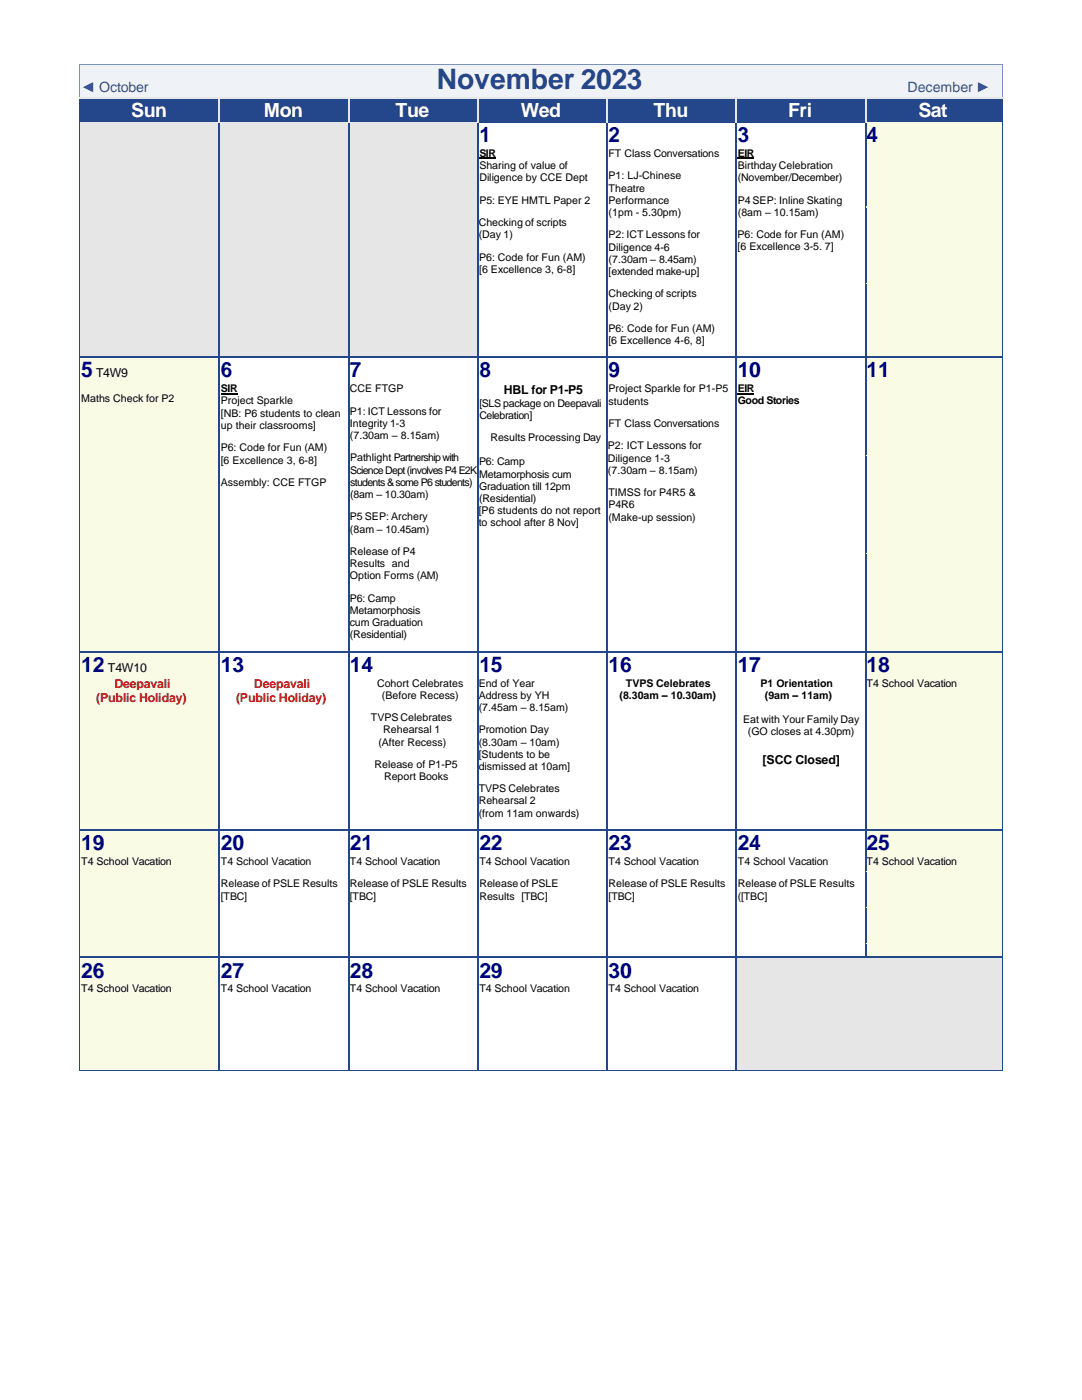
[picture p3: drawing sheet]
<svg xmlns="http://www.w3.org/2000/svg" width="216mm" height="279mm" viewBox="0 0 216 279" stroke-linecap="round" stroke-linejoin="round" font-family="sans-serif">
<defs><g id="words">
<text font-size="5.6" fill="#24468a" x="87.1" y="17.8">November 2023</text>
<g font-size="4.2" fill="#000080">
<text x="95.6" y="28.4">1</text>
<text x="121.4" y="28.4">2</text>
<text x="147.2" y="28.4">3</text>
<text x="172.9" y="28.4">4</text>
<text x="16.2" y="75.3">5</text>
<text x="44.1" y="75.3">6</text>
<text x="69.8" y="75.3">7</text>
<text x="95.6" y="75.3">8</text>
<text x="121.4" y="75.3">9</text>
<text x="147.2" y="75.3">10</text>
<text x="172.9" y="75.3">11</text>
<text x="16.2" y="134.1">12</text>
<text x="44.1" y="134.1">13</text>
<text x="69.8" y="134.1">14</text>
<text x="95.6" y="134.1">15</text>
<text x="121.4" y="134.1">16</text>
<text x="147.2" y="134.1">17</text>
<text x="172.9" y="134.1">18</text>
<text x="16.2" y="169.7">19</text>
<text x="44.1" y="169.7">20</text>
<text x="69.8" y="169.7">21</text>
<text x="95.6" y="169.7">22</text>
<text x="121.4" y="169.7">23</text>
<text x="147.2" y="169.7">24</text>
<text x="172.9" y="169.7">25</text>
<text x="16.2" y="195.1">26</text>
<text x="44.1" y="195.1">27</text>
<text x="69.8" y="195.1">28</text>
<text x="95.6" y="195.1">29</text>
<text x="121.4" y="195.1">30</text>
</g>
<g font-size="3.9" fill="#fff">
<text x="26.2" y="23.3">Sun</text>
<text x="52.7" y="23.3">Mon</text>
<text x="78.9" y="23.3">Tue</text>
<text x="103.9" y="23.3">Wed</text>
<text x="130.4" y="23.3">Thu</text>
<text x="157.3" y="23.3">Fri</text>
<text x="183.3" y="23.3">Sat</text>
</g>
<g font-size="2.8" fill="#345292">
<text x="16.2" y="18.4">◄ October</text>
<text x="181.1" y="18.4">December ►</text>
</g>
<g font-size="2.5">
<text x="19.2" y="75.3">T4W9</text>
<text x="100.6" y="78.6">HBL for P1-P5</text>
<text x="21.5" y="134.1">T4W10</text>
<text x="152.1" y="152.4">[SCC Closed]</text>
</g>
<g font-size="2.5" fill="#f00">
<text x="22.8" y="137.4">Deepavali</text>
<text x="50.7" y="137.4">Deepavali</text>
<text x="19.2" y="140.2">(Public Holiday)</text>
<text x="47.1" y="140.2">(Public Holiday)</text>
</g>
<g font-size="2.1">
<text x="95.6" y="31.3">SIR</text>
<text x="95.6" y="33.7">Sharing of value of</text>
<text x="121.4" y="31.3">FT Class Conversations</text>
<text x="121.4" y="35.8">P1: LJ-Chinese</text>
<text x="147.2" y="31.3">EIR</text>
<text x="147.2" y="33.7">Birthday Celebration</text>
<text x="95.6" y="36.2">Diligence by CCE Dept</text>
<text x="95.6" y="40.6">P5: EYE HMTL Paper 2</text>
<text x="121.4" y="38.2">Theatre</text>
<text x="121.4" y="40.6">Performance</text>
<text x="147.2" y="36.2">(November/December)</text>
<text x="147.2" y="40.6">P4 SEP: Inline Skating</text>
<text x="95.5" y="45.1">Checking of scripts</text>
<text x="95.5" y="47.5">(Day 1)</text>
<text x="121.4" y="43.1">(1pm - 5.30pm)</text>
<text x="121.4" y="47.5">P2: ICT Lessons for</text>
<text x="147.2" y="47.5">P6: Code for Fun (AM)</text>
<text x="147.2" y="43.1">(8am – 10.15am)</text>
<text x="95.6" y="52">P6: Code for Fun (AM)</text>
<text x="121.4" y="50">Diligence 4-6</text>
<text x="121.4" y="52.4">(7.30am – 8.45am)</text>
<text x="147.2" y="50">[6 Excellence 3-5. 7]</text>
<text x="95.6" y="54.4">[6 Excellence 3, 6-8]</text>
<text x="121.4" y="54.9">[extended make-up]</text>
<text x="121.4" y="59.3">Checking of scripts</text>
<text x="121.4" y="61.8">(Day 2)</text>
<text x="121.4" y="66.2">P6: Code for Fun (AM)</text>
<text x="121.4" y="68.6">[6 Excellence 4-6, 8]</text>
<text x="16.2" y="80.3">Maths Check for P2</text>
<text x="44.1" y="78.2">SIR</text>
<text x="44.1" y="80.7">Project Sparkle</text>
<text x="44.1" y="83.2">[NB: P6 students to clean</text>
<text x="69.8" y="78.3">CCE FTGP</text>
<text x="69.8" y="82.7">P1: ICT Lessons for</text>
<text x="95.6" y="81.1">[SLS package on Deepavali</text>
<text x="95.6" y="83.6">Celebration]</text>
<text x="121.4" y="78.3">Project Sparkle for P1-P5</text>
<text x="121.4" y="80.7">students</text>
<text x="147.2" y="78.2">EIR</text>
<text x="147.2" y="80.7">Good Stories</text>
<text x="44.1" y="85.6">up their classrooms]</text>
<text x="69.8" y="85.2">Integrity 1-3</text>
<text x="69.8" y="87.6">(7.30am – 8.15am)</text>
<text x="97.8" y="88">Results Processing Day</text>
<text x="121.3" y="89.7">P2: ICT Lessons for</text>
<text x="121.4" y="85.2">FT Class Conversations</text>
<text x="44" y="90.1">P6: Code for Fun (AM)</text>
<text x="44" y="92.5">[6 Excellence 3, 6-8]</text>
<text x="69.9" y="92.1">Pathlight Partnership with</text>
<text x="69.9" y="94.5">Science Dept (involves P4 E2K</text>
<text x="95.6" y="92.9">P6: Camp</text>
<text x="95.6" y="95.3">Metamorphosis cum</text>
<text x="121.3" y="92.1">Diligence 1-3</text>
<text x="121.3" y="94.5">(7.30am – 8.15am)</text>
<text x="44.1" y="97">Assembly: CCE FTGP</text>
<text x="69.9" y="97">students &amp; some P6 students)</text>
<text x="69.9" y="99.4">(8am – 10.30am)</text>
<text x="95.6" y="97.8">Graduation till 12pm</text>
<text x="95.6" y="100.2">(Residential)</text>
<text x="121.4" y="99">TIMSS for P4R5 &amp;</text>
<text x="121.4" y="101.4">P4R6</text>
<text x="69.8" y="103.9">P5 SEP: Archery</text>
<text x="69.8" y="106.3">(8am – 10.45am)</text>
<text x="95.5" y="102.6">[P6 students do not report</text>
<text x="95.5" y="105">to school after 8 Nov]</text>
<text x="121.4" y="103.9">(Make-up session)</text>
<text x="69.8" y="110.8">Release of P4</text>
<text x="69.8" y="113.2">Results and</text>
<text x="69.8" y="115.6">Option Forms (AM)</text>
<text x="69.8" y="120.1">P6: Camp</text>
<text x="69.8" y="122.5">Metamorphosis</text>
<text x="69.8" y="124.9">cum Graduation</text>
<text x="69.8" y="127.4">(Residential)</text>
<text x="75.2" y="137">Cohort Celebrates</text>
<text x="95.5" y="137">End of Year</text>
<text x="124.9" y="137">TVPS Celebrates</text>
<text x="151.7" y="137">P1 Orientation</text>
<text x="172.9" y="137">T4 School Vacation</text>
<text x="74" y="143.9">TVPS Celebrates</text>
<text x="76.2" y="139.5">(Before Recess)</text>
<text x="95.5" y="139.5">Address by YH</text>
<text x="95.5" y="141.9">(7.45am – 8.15am)</text>
<text x="123.6" y="139.5">(8.30am – 10.30am)</text>
<text x="152.6" y="139.5">(9am – 11am)</text>
<text x="75.5" y="148.8">(After Recess)</text>
<text x="76.5" y="146.4">Rehearsal 1</text>
<text x="95.5" y="146.4">Promotion Day</text>
<text x="95.5" y="148.8">(8.30am – 10am)</text>
<text x="148.3" y="144.3">Eat with Your Family Day</text>
<text x="149.2" y="146.8">(GO closes at 4.30pm)</text>
<text x="74.7" y="153.3">Release of P1-P5</text>
<text x="76.6" y="155.7">Report Books</text>
<text x="95.5" y="151.2">[Students to be</text>
<text x="95.5" y="153.7">dismissed at 10am]</text>
<text x="95.5" y="158.1">TVPS Celebrates</text>
<text x="95.5" y="160.6">Rehearsal 2</text>
<text x="95.5" y="163">(from 11am onwards)</text>
<text x="16.2" y="172.7">T4 School Vacation</text>
<text x="44.1" y="172.7">T4 School Vacation</text>
<text x="69.8" y="172.7">T4 School Vacation</text>
<text x="95.6" y="172.7">T4 School Vacation</text>
<text x="121.4" y="172.7">T4 School Vacation</text>
<text x="147.2" y="172.7">T4 School Vacation</text>
<text x="172.9" y="172.7">T4 School Vacation</text>
<text x="44.1" y="177.1">Release of PSLE Results</text>
<text x="44.1" y="179.6">[TBC]</text>
<text x="69.8" y="177.1">Release of PSLE Results</text>
<text x="69.8" y="179.6">[TBC]</text>
<text x="95.6" y="177.1">Release of PSLE</text>
<text x="95.6" y="179.6">Results [TBC]</text>
<text x="121.4" y="177.1">Release of PSLE Results</text>
<text x="121.4" y="179.6">[TBC]</text>
<text x="147.2" y="177.1">Release of PSLE Results</text>
<text x="147.2" y="179.6">([TBC]</text>
<text x="16.2" y="198.1">T4 School Vacation</text>
<text x="44.1" y="198.1">T4 School Vacation</text>
<text x="69.8" y="198.1">T4 School Vacation</text>
<text x="95.6" y="198.1">T4 School Vacation</text>
<text x="121.4" y="198.1">T4 School Vacation</text>
</g>
</g></defs>
<g fill="#eff3f7">
<path d="M16 12.9h27.7v6.4h-27.7z" fill-rule="evenodd"/>
<path d="M16 12.9h27.7v3.1h-27.7z" fill-rule="evenodd"/>
<path d="M16 16h27.7v3h-27.7z" fill-rule="evenodd"/>
<path d="M43.7 12.9h25.9v6.4h-25.9z" fill-rule="evenodd"/>
<path d="M43.7 12.9h25.9v2.4h-25.9z" fill-rule="evenodd"/>
<path d="M69.6 12.9h77.3v6.4h-77.3z" fill-rule="evenodd"/>
<path d="M69.6 12.9h77.3v6.1h-77.3z" fill-rule="evenodd"/>
<path d="M146.9 12.9h25.8v6.4h-25.8z" fill-rule="evenodd"/>
<path d="M146.9 12.9h25.8v2.4h-25.8z" fill-rule="evenodd"/>
<path d="M172.7 12.9h27.3v6.4h-27.3z" fill-rule="evenodd"/>
<path d="M172.7 12.9h27.3v3.1h-27.3z" fill-rule="evenodd"/>
<path d="M172.7 16h27.3v3h-27.3z" fill-rule="evenodd"/>
</g>
<g fill="#7b91b8">
<path d="M15.8 12.7h.2v.2h-.2z" fill-rule="evenodd"/>
<path d="M15.8 12.7h.2v.2h-.2z" fill-rule="evenodd"/>
</g>
<path d="M16 12.8h27.7" fill="none" stroke="#7b91b8" stroke-width=".2"/>
<path d="M43.7 12.7h.2v.2h-.2z" fill-rule="evenodd" fill="#7b91b8"/>
<path d="M43.9 12.8h25.7" fill="none" stroke="#7b91b8" stroke-width=".2"/>
<path d="M69.6 12.7h.1v.2h-.1z" fill-rule="evenodd" fill="#7b91b8"/>
<path d="M69.7 12.8h77.2" fill="none" stroke="#7b91b8" stroke-width=".2"/>
<path d="M146.9 12.7h.2v.2h-.2z" fill-rule="evenodd" fill="#7b91b8"/>
<path d="M147.1 12.8h25.6" fill="none" stroke="#7b91b8" stroke-width=".2"/>
<path d="M172.7 12.7h.2v.2h-.2z" fill-rule="evenodd" fill="#7b91b8"/>
<path d="M172.9 12.8h27.1" fill="none" stroke="#7b91b8" stroke-width=".2"/>
<g fill="#7b91b8">
<path d="M200 12.7h.1v.2h-.1z" fill-rule="evenodd"/>
<path d="M200 12.7h.1v.2h-.1z" fill-rule="evenodd"/>
</g>
<path d="M15.9 12.9v6.4M200.1 12.9v6.4" fill="none" stroke="#7b91b8" stroke-width=".2"/>
<g fill="#24468a">
<path d="M15.9 19.7h27.7v4.8h-27.7z" fill-rule="evenodd"/>
<path d="M15.9 19.7h27.7v4.4h-27.7z" fill-rule="evenodd"/>
<path d="M43.9 19.7h25.5v4.8h-25.5z" fill-rule="evenodd"/>
<path d="M43.9 19.7h25.5v4.4h-25.5z" fill-rule="evenodd"/>
<path d="M69.7 19.7h25.5v4.8h-25.5z" fill-rule="evenodd"/>
<path d="M69.7 19.7h25.5v4.4h-25.5z" fill-rule="evenodd"/>
<path d="M95.5 19.7h25.4v4.8h-25.4z" fill-rule="evenodd"/>
<path d="M95.5 19.7h25.4v4.4h-25.4z" fill-rule="evenodd"/>
<path d="M121.3 19.7h25.4v4.8h-25.4z" fill-rule="evenodd"/>
<path d="M121.3 19.7h25.4v4.4h-25.4z" fill-rule="evenodd"/>
<path d="M147.1 19.7h25.4v4.8h-25.4z" fill-rule="evenodd"/>
<path d="M147.1 19.7h25.4v4.4h-25.4z" fill-rule="evenodd"/>
<path d="M172.9 19.7h27.2v4.8h-27.2z" fill-rule="evenodd"/>
<path d="M172.9 19.7h27.2v4.4h-27.2z" fill-rule="evenodd"/>
</g>
<g fill="#e6e6e6">
<path d="M15.8 19.3h.2v.4h-.2z" fill-rule="evenodd"/>
<path d="M16 19.3h.3v.4h-.3z" fill-rule="evenodd"/>
</g>
<path d="M16.3 19.5h27.3" fill="none" stroke="#e6e6e6" stroke-width=".34"/>
<g fill="#e6e6e6">
<path d="M43.6 19.3h.3v.4h-.3z" fill-rule="evenodd"/>
<path d="M43.9 19.3h.3v.4h-.3z" fill-rule="evenodd"/>
</g>
<path d="M44.2 19.5h25.2" fill="none" stroke="#e6e6e6" stroke-width=".34"/>
<g fill="#e6e6e6">
<path d="M69.4 19.3h.3v.4h-.3z" fill-rule="evenodd"/>
<path d="M69.7 19.3h.4v.4h-.4z" fill-rule="evenodd"/>
</g>
<path d="M70.1 19.5h25.1" fill="none" stroke="#e6e6e6" stroke-width=".34"/>
<path d="M95.2 19.3h.3v.4h-.3z" fill-rule="evenodd" fill="#e6e6e6"/>
<path d="M95.5 19.5h25.4" fill="none" stroke="#e6e6e6" stroke-width=".34"/>
<path d="M120.9 19.3h.4v.4h-.4z" fill-rule="evenodd" fill="#e6e6e6"/>
<path d="M121.3 19.5h25.5" fill="none" stroke="#e6e6e6" stroke-width=".34"/>
<g fill="#e6e6e6">
<path d="M146.8 19.3h.3v.4h-.3z" fill-rule="evenodd"/>
<path d="M147.1 19.3h.3v.4h-.3z" fill-rule="evenodd"/>
</g>
<path d="M147.4 19.5h25.1" fill="none" stroke="#e6e6e6" stroke-width=".34"/>
<g fill="#e6e6e6">
<path d="M172.5 19.3h.4v.4h-.4z" fill-rule="evenodd"/>
<path d="M172.9 19.3h.3v.4h-.3z" fill-rule="evenodd"/>
</g>
<path d="M173.2 19.5h26.8" fill="none" stroke="#e6e6e6" stroke-width=".34"/>
<path d="M200 19.3h.3v.4h-.3z" fill-rule="evenodd" fill="#e6e6e6"/>
<path d="M43.7 19.7v4.8M69.6 19.7v4.8M95.4 19.7v4.8M121.1 19.7v4.8M146.9 19.7v4.8M172.7 19.7v4.8" fill="none" stroke="#e6e6e6" stroke-width=".34"/>
<g fill="#e6e6e6">
<path d="M16 24.5h27.6v46.6h-27.6z" fill-rule="evenodd"/>
<path d="M16 24.5h27.6v2.4h-27.6z" fill-rule="evenodd"/>
<path d="M43.9 24.5h25.5v46.6h-25.5z" fill-rule="evenodd"/>
<path d="M43.9 24.5h25.5v2.4h-25.5z" fill-rule="evenodd"/>
<path d="M69.7 24.5h25.5v46.6h-25.5z" fill-rule="evenodd"/>
<path d="M69.7 24.5h25.5v2.4h-25.5z" fill-rule="evenodd"/>
</g>
<path d="M95.6 31.6h3.3M147.2 31.6h3.3" fill="none" stroke="#000" stroke-width=".21"/>
<g fill="#f9fbe4">
<path d="M172.9 24.5h27.1v16.7h-27.1z" fill-rule="evenodd"/>
<path d="M172.9 24.5h27.1v4.8h-27.1z" fill-rule="evenodd"/>
</g>
<path d="M15.9 24.5v16.7M200.1 24.5v16.7" fill="none" stroke="#24468a" stroke-width=".2"/>
<path d="M43.7 24.5v16.7M69.6 24.5v16.7M95.4 24.5v16.7M121.1 24.5v16.7M146.9 24.5v16.7M172.7 24.5v16.7" fill="none" stroke="#24468a" stroke-width=".34"/>
<g fill="#f9fbe4">
<path d="M172.9 41.5h27.1v14.9h-27.1z" fill-rule="evenodd"/>
<path d="M172.9 41.5h27.1v2.4h-27.1z" fill-rule="evenodd"/>
</g>
<g fill="#24468a">
<path d="M15.8 41.2h.2v.3h-.2z" fill-rule="evenodd"/>
<path d="M43.6 41.2h.3v.3h-.3z" fill-rule="evenodd"/>
<path d="M69.4 41.2h.3v.3h-.3z" fill-rule="evenodd"/>
<path d="M95.2 41.2h.3v.3h-.3z" fill-rule="evenodd"/>
<path d="M120.9 41.2h.4v.3h-.4z" fill-rule="evenodd"/>
<path d="M146.8 41.2h.3v.3h-.3z" fill-rule="evenodd"/>
<path d="M172.5 41.2h.4v.3h-.4z" fill-rule="evenodd"/>
</g>
<path d="M172.9 41.3h27.1" fill="none" stroke="#f9fbe4" stroke-width=".34"/>
<path d="M200 41.2h.1v.3h-.1z" fill-rule="evenodd" fill="#24468a"/>
<path d="M15.9 41.5v14.9M200.1 41.5v14.9" fill="none" stroke="#24468a" stroke-width=".2"/>
<path d="M43.7 41.5v14.9M69.6 41.5v14.9M95.4 41.5v14.9M121.1 41.5v14.9M146.9 41.5v14.9M172.7 41.5v14.9" fill="none" stroke="#24468a" stroke-width=".34"/>
<g fill="#f9fbe4">
<path d="M172.9 56.8h27.1v14.3h-27.1z" fill-rule="evenodd"/>
<path d="M172.9 56.8h27.1v2.4h-27.1z" fill-rule="evenodd"/>
</g>
<g fill="#24468a">
<path d="M15.8 56.4h.2v.4h-.2z" fill-rule="evenodd"/>
<path d="M43.6 56.4h.3v.4h-.3z" fill-rule="evenodd"/>
<path d="M69.4 56.4h.3v.4h-.3z" fill-rule="evenodd"/>
<path d="M95.2 56.4h.3v.4h-.3z" fill-rule="evenodd"/>
<path d="M120.9 56.4h.4v.4h-.4z" fill-rule="evenodd"/>
<path d="M146.8 56.4h.3v.4h-.3z" fill-rule="evenodd"/>
<path d="M172.5 56.4h.4v.4h-.4z" fill-rule="evenodd"/>
</g>
<path d="M172.9 56.6h27.1" fill="none" stroke="#f9fbe4" stroke-width=".34"/>
<path d="M200 56.4h.1v.4h-.1z" fill-rule="evenodd" fill="#24468a"/>
<path d="M15.9 56.8v14.3M200.1 56.8v14.3" fill="none" stroke="#24468a" stroke-width=".2"/>
<path d="M43.7 56.8v14.3M69.6 56.8v14.3M95.4 56.8v14.3M121.1 56.8v14.3M146.9 56.8v14.3M172.7 56.8v14.3" fill="none" stroke="#24468a" stroke-width=".34"/>
<g fill="#f9fbe4">
<path d="M16 71.5h27.6v14.1h-27.6z" fill-rule="evenodd"/>
<path d="M16 71.5h27.6v4.8h-27.6z" fill-rule="evenodd"/>
<path d="M16 76.3h27.6v2h-27.6z" fill-rule="evenodd"/>
<path d="M16 78.3h27.6v2.4h-27.6z" fill-rule="evenodd"/>
<path d="M16 80.7h27.6v4.9h-27.6z" fill-rule="evenodd"/>
</g>
<path d="M44.1 78.6h3.2M147.2 78.6h3.3" fill="none" stroke="#000" stroke-width=".21"/>
<g fill="#f9fbe4">
<path d="M172.9 71.5h27.1v14.1h-27.1z" fill-rule="evenodd"/>
<path d="M172.9 71.5h27.1v4.8h-27.1z" fill-rule="evenodd"/>
</g>
<path d="M15.8 71.1h.2v.4h-.2z" fill-rule="evenodd" fill="#24468a"/>
<path d="M16 71.3h27.6" fill="none" stroke="#24468a" stroke-width=".34"/>
<path d="M43.6 71.1h.3v.4h-.3z" fill-rule="evenodd" fill="#24468a"/>
<path d="M43.9 71.3h25.5" fill="none" stroke="#24468a" stroke-width=".34"/>
<path d="M69.4 71.1h.3v.4h-.3z" fill-rule="evenodd" fill="#24468a"/>
<path d="M69.7 71.3h25.5" fill="none" stroke="#24468a" stroke-width=".34"/>
<path d="M95.2 71.1h.3v.4h-.3z" fill-rule="evenodd" fill="#24468a"/>
<path d="M95.5 71.3h25.4" fill="none" stroke="#24468a" stroke-width=".34"/>
<path d="M120.9 71.1h.4v.4h-.4z" fill-rule="evenodd" fill="#24468a"/>
<path d="M121.3 71.3h25.5" fill="none" stroke="#24468a" stroke-width=".34"/>
<path d="M146.8 71.1h.3v.4h-.3z" fill-rule="evenodd" fill="#24468a"/>
<path d="M147.1 71.3h25.4" fill="none" stroke="#24468a" stroke-width=".34"/>
<path d="M172.5 71.1h.4v.4h-.4z" fill-rule="evenodd" fill="#24468a"/>
<path d="M172.9 71.3h27.1" fill="none" stroke="#24468a" stroke-width=".34"/>
<path d="M200 71.1h.1v.4h-.1z" fill-rule="evenodd" fill="#24468a"/>
<path d="M15.9 71.5v14.1M200.1 71.5v14.1" fill="none" stroke="#24468a" stroke-width=".2"/>
<path d="M43.7 71.5v14.1M69.6 71.5v14.1M95.4 71.5v14.1M121.1 71.5v14.1M146.9 71.5v14.1M172.7 71.5v14.1" fill="none" stroke="#24468a" stroke-width=".34"/>
<g fill="#f9fbe4">
<path d="M16 85.8h27.6v2.4h-27.6z" fill-rule="evenodd"/>
<path d="M16 85.8h27.6v2.4h-27.6z" fill-rule="evenodd"/>
<path d="M172.9 85.8h27.1v2.4h-27.1z" fill-rule="evenodd"/>
<path d="M172.9 85.8h27.1v2.4h-27.1z" fill-rule="evenodd"/>
</g>
<path d="M15.8 85.6h.2v.2h-.2z" fill-rule="evenodd" fill="#24468a"/>
<path d="M16 85.7h27.6" fill="none" stroke="#f9fbe4" stroke-width=".2"/>
<g fill="#24468a">
<path d="M43.6 85.6h.3v.2h-.3z" fill-rule="evenodd"/>
<path d="M69.4 85.6h.3v.2h-.3z" fill-rule="evenodd"/>
<path d="M95.2 85.6h.3v.2h-.3z" fill-rule="evenodd"/>
<path d="M120.9 85.6h.4v.2h-.4z" fill-rule="evenodd"/>
<path d="M146.8 85.6h.3v.2h-.3z" fill-rule="evenodd"/>
<path d="M172.5 85.6h.4v.2h-.4z" fill-rule="evenodd"/>
</g>
<path d="M172.9 85.7h27.1" fill="none" stroke="#f9fbe4" stroke-width=".2"/>
<path d="M200 85.6h.1v.2h-.1z" fill-rule="evenodd" fill="#24468a"/>
<path d="M15.9 85.8v2.4M200.1 85.8v2.4" fill="none" stroke="#24468a" stroke-width=".2"/>
<path d="M43.7 85.8v2.4M69.6 85.8v2.4M95.4 85.8v2.4M121.1 85.8v2.4M146.9 85.8v2.4M172.7 85.8v2.4" fill="none" stroke="#24468a" stroke-width=".34"/>
<g fill="#f9fbe4">
<path d="M16 88.4h27.6v2.4h-27.6z" fill-rule="evenodd"/>
<path d="M16 88.4h27.6v2.4h-27.6z" fill-rule="evenodd"/>
<path d="M172.9 88.4h27.1v2.4h-27.1z" fill-rule="evenodd"/>
<path d="M172.9 88.4h27.1v2.4h-27.1z" fill-rule="evenodd"/>
</g>
<path d="M15.8 88.2h.2v.2h-.2z" fill-rule="evenodd" fill="#24468a"/>
<path d="M16 88.3h27.6" fill="none" stroke="#f9fbe4" stroke-width=".2"/>
<g fill="#24468a">
<path d="M43.6 88.2h.3v.2h-.3z" fill-rule="evenodd"/>
<path d="M69.4 88.2h.3v.2h-.3z" fill-rule="evenodd"/>
<path d="M95.2 88.2h.3v.2h-.3z" fill-rule="evenodd"/>
<path d="M120.9 88.2h.4v.2h-.4z" fill-rule="evenodd"/>
<path d="M146.8 88.2h.3v.2h-.3z" fill-rule="evenodd"/>
<path d="M172.5 88.2h.4v.2h-.4z" fill-rule="evenodd"/>
</g>
<path d="M172.9 88.3h27.1" fill="none" stroke="#f9fbe4" stroke-width=".2"/>
<path d="M200 88.2h.1v.2h-.1z" fill-rule="evenodd" fill="#24468a"/>
<path d="M15.9 88.4v2.4M200.1 88.4v2.4" fill="none" stroke="#24468a" stroke-width=".2"/>
<path d="M43.7 88.4v2.4M69.6 88.4v2.4M95.4 88.4v2.4M121.1 88.4v2.4M146.9 88.4v2.4M172.7 88.4v2.4" fill="none" stroke="#24468a" stroke-width=".34"/>
<g fill="#f9fbe4">
<path d="M16 91h27.6v19.4h-27.6z" fill-rule="evenodd"/>
<path d="M16 91h27.6v2.4h-27.6z" fill-rule="evenodd"/>
<path d="M172.9 91h27.1v19.4h-27.1z" fill-rule="evenodd"/>
<path d="M172.9 91h27.1v2.4h-27.1z" fill-rule="evenodd"/>
</g>
<path d="M15.8 90.8h.2v.2h-.2z" fill-rule="evenodd" fill="#24468a"/>
<path d="M16 90.9h27.6" fill="none" stroke="#f9fbe4" stroke-width=".2"/>
<g fill="#24468a">
<path d="M43.6 90.8h.3v.2h-.3z" fill-rule="evenodd"/>
<path d="M69.4 90.8h.3v.2h-.3z" fill-rule="evenodd"/>
<path d="M95.2 90.8h.3v.2h-.3z" fill-rule="evenodd"/>
<path d="M120.9 90.8h.4v.2h-.4z" fill-rule="evenodd"/>
<path d="M146.8 90.8h.3v.2h-.3z" fill-rule="evenodd"/>
<path d="M172.5 90.8h.4v.2h-.4z" fill-rule="evenodd"/>
</g>
<path d="M172.9 90.9h27.1" fill="none" stroke="#f9fbe4" stroke-width=".2"/>
<path d="M200 90.8h.1v.2h-.1z" fill-rule="evenodd" fill="#24468a"/>
<path d="M15.9 91v19.4M200.1 91v19.4" fill="none" stroke="#24468a" stroke-width=".2"/>
<path d="M43.7 91v19.4M69.6 91v19.4M95.4 91v19.4M121.1 91v19.4M146.9 91v19.4M172.7 91v19.4" fill="none" stroke="#24468a" stroke-width=".34"/>
<g fill="#f9fbe4">
<path d="M16 110.5h27.6v19.4h-27.6z" fill-rule="evenodd"/>
<path d="M16 110.5h27.6v2.5h-27.6z" fill-rule="evenodd"/>
<path d="M172.9 110.5h27.1v19.4h-27.1z" fill-rule="evenodd"/>
<path d="M172.9 110.5h27.1v2.5h-27.1z" fill-rule="evenodd"/>
</g>
<path d="M15.8 110.4h.2v.1h-.2z" fill-rule="evenodd" fill="#24468a"/>
<path d="M16 110.5h27.6" fill="none" stroke="#f9fbe4" stroke-width=".2"/>
<g fill="#24468a">
<path d="M43.6 110.4h.3v.1h-.3z" fill-rule="evenodd"/>
<path d="M69.4 110.4h.3v.1h-.3z" fill-rule="evenodd"/>
<path d="M95.2 110.4h.3v.1h-.3z" fill-rule="evenodd"/>
<path d="M120.9 110.4h.4v.1h-.4z" fill-rule="evenodd"/>
<path d="M146.8 110.4h.3v.1h-.3z" fill-rule="evenodd"/>
<path d="M172.5 110.4h.4v.1h-.4z" fill-rule="evenodd"/>
</g>
<path d="M172.9 110.5h27.1" fill="none" stroke="#f9fbe4" stroke-width=".2"/>
<path d="M200 110.4h.1v.1h-.1z" fill-rule="evenodd" fill="#24468a"/>
<path d="M15.9 110.5v19.4M200.1 110.5v19.4" fill="none" stroke="#24468a" stroke-width=".2"/>
<path d="M43.7 110.5v19.4M69.6 110.5v19.4M95.4 110.5v19.4M121.1 110.5v19.4M146.9 110.5v19.4M172.7 110.5v19.4" fill="none" stroke="#24468a" stroke-width=".34"/>
<g fill="#f9fbe4">
<path d="M16 130.2h27.6v35.3h-27.6z" fill-rule="evenodd"/>
<path d="M16 130.2h27.6v4.8h-27.6z" fill-rule="evenodd"/>
<path d="M16 135h27.6v2.9h-27.6z" fill-rule="evenodd"/>
<path d="M16 137.9h27.6v2.8h-27.6z" fill-rule="evenodd"/>
<path d="M172.9 130.2h27.1v35.3h-27.1z" fill-rule="evenodd"/>
<path d="M172.9 130.2h27.1v4.8h-27.1z" fill-rule="evenodd"/>
<path d="M172.9 135h27.1v2.5h-27.1z" fill-rule="evenodd"/>
</g>
<path d="M15.8 129.9h.2v.3h-.2z" fill-rule="evenodd" fill="#24468a"/>
<path d="M16 130h27.6" fill="none" stroke="#24468a" stroke-width=".34"/>
<path d="M43.6 129.9h.3v.3h-.3z" fill-rule="evenodd" fill="#24468a"/>
<path d="M43.9 130h25.5" fill="none" stroke="#24468a" stroke-width=".34"/>
<path d="M69.4 129.9h.3v.3h-.3z" fill-rule="evenodd" fill="#24468a"/>
<path d="M69.7 130h25.5" fill="none" stroke="#24468a" stroke-width=".34"/>
<path d="M95.2 129.9h.3v.3h-.3z" fill-rule="evenodd" fill="#24468a"/>
<path d="M95.5 130h25.4" fill="none" stroke="#24468a" stroke-width=".34"/>
<path d="M120.9 129.9h.4v.3h-.4z" fill-rule="evenodd" fill="#24468a"/>
<path d="M121.3 130h25.5" fill="none" stroke="#24468a" stroke-width=".34"/>
<path d="M146.8 129.9h.3v.3h-.3z" fill-rule="evenodd" fill="#24468a"/>
<path d="M147.1 130h25.4" fill="none" stroke="#24468a" stroke-width=".34"/>
<path d="M172.5 129.9h.4v.3h-.4z" fill-rule="evenodd" fill="#24468a"/>
<path d="M172.9 130h27.1" fill="none" stroke="#24468a" stroke-width=".34"/>
<path d="M200 129.9h.1v.3h-.1z" fill-rule="evenodd" fill="#24468a"/>
<path d="M15.9 130.2v35.3M200.1 130.2v35.3" fill="none" stroke="#24468a" stroke-width=".2"/>
<path d="M43.7 130.2v35.3M69.6 130.2v35.3M95.4 130.2v35.3M121.1 130.2v35.3M146.9 130.2v35.3M172.7 130.2v35.3" fill="none" stroke="#24468a" stroke-width=".34"/>
<g fill="#f9fbe4">
<path d="M16 165.8h27.6v8.1h-27.6z" fill-rule="evenodd"/>
<path d="M16 165.8h27.6v4.9h-27.6z" fill-rule="evenodd"/>
<path d="M16 170.7h27.6v2.4h-27.6z" fill-rule="evenodd"/>
<path d="M172.9 165.8h27.1v8.1h-27.1z" fill-rule="evenodd"/>
<path d="M172.9 165.8h27.1v4.9h-27.1z" fill-rule="evenodd"/>
<path d="M172.9 170.7h27.1v2.4h-27.1z" fill-rule="evenodd"/>
</g>
<path d="M15.8 165.5h.2v.3h-.2z" fill-rule="evenodd" fill="#24468a"/>
<path d="M16 165.6h27.6" fill="none" stroke="#24468a" stroke-width=".34"/>
<path d="M43.6 165.5h.3v.3h-.3z" fill-rule="evenodd" fill="#24468a"/>
<path d="M43.9 165.6h25.5" fill="none" stroke="#24468a" stroke-width=".34"/>
<path d="M69.4 165.5h.3v.3h-.3z" fill-rule="evenodd" fill="#24468a"/>
<path d="M69.7 165.6h25.5" fill="none" stroke="#24468a" stroke-width=".34"/>
<path d="M95.2 165.5h.3v.3h-.3z" fill-rule="evenodd" fill="#24468a"/>
<path d="M95.5 165.6h25.4" fill="none" stroke="#24468a" stroke-width=".34"/>
<path d="M120.9 165.5h.4v.3h-.4z" fill-rule="evenodd" fill="#24468a"/>
<path d="M121.3 165.6h25.5" fill="none" stroke="#24468a" stroke-width=".34"/>
<path d="M146.8 165.5h.3v.3h-.3z" fill-rule="evenodd" fill="#24468a"/>
<path d="M147.1 165.6h25.4" fill="none" stroke="#24468a" stroke-width=".34"/>
<path d="M172.5 165.5h.4v.3h-.4z" fill-rule="evenodd" fill="#24468a"/>
<path d="M172.9 165.6h27.1" fill="none" stroke="#24468a" stroke-width=".34"/>
<path d="M200 165.5h.1v.3h-.1z" fill-rule="evenodd" fill="#24468a"/>
<path d="M15.9 165.8v8.1M200.1 165.8v8.1" fill="none" stroke="#24468a" stroke-width=".2"/>
<path d="M43.7 165.8v8.1M69.6 165.8v8.1M95.4 165.8v8.1M121.1 165.8v8.1M146.9 165.8v8.1M172.7 165.8v8.1" fill="none" stroke="#24468a" stroke-width=".34"/>
<g fill="#f9fbe4">
<path d="M16 174.1h27.6v6.9h-27.6z" fill-rule="evenodd"/>
<path d="M16 174.1h27.6v2.4h-27.6z" fill-rule="evenodd"/>
<path d="M172.9 174.1h27.1v6.9h-27.1z" fill-rule="evenodd"/>
<path d="M172.9 174.1h27.1v3.2h-27.1z" fill-rule="evenodd"/>
</g>
<path d="M15.8 173.9h.2v.2h-.2z" fill-rule="evenodd" fill="#24468a"/>
<path d="M16 174h27.6" fill="none" stroke="#f9fbe4" stroke-width=".2"/>
<g fill="#24468a">
<path d="M43.6 173.9h.3v.2h-.3z" fill-rule="evenodd"/>
<path d="M69.4 173.9h.3v.2h-.3z" fill-rule="evenodd"/>
<path d="M95.2 173.9h.3v.2h-.3z" fill-rule="evenodd"/>
<path d="M120.9 173.9h.4v.2h-.4z" fill-rule="evenodd"/>
<path d="M146.8 173.9h.3v.2h-.3z" fill-rule="evenodd"/>
<path d="M172.5 173.9h.4v.2h-.4z" fill-rule="evenodd"/>
</g>
<path d="M172.9 174h27.1" fill="none" stroke="#f9fbe4" stroke-width=".2"/>
<path d="M200 173.9h.1v.2h-.1z" fill-rule="evenodd" fill="#24468a"/>
<path d="M15.9 174.1v6.9M200.1 174.1v6.9" fill="none" stroke="#24468a" stroke-width=".2"/>
<path d="M43.7 174.1v6.9M69.6 174.1v6.9M95.4 174.1v6.9M121.1 174.1v6.9M146.9 174.1v6.9M172.7 174.1v6.9" fill="none" stroke="#24468a" stroke-width=".34"/>
<g fill="#f9fbe4">
<path d="M16 181.2h27.6v7.1h-27.6z" fill-rule="evenodd"/>
<path d="M16 181.2h27.6v2.4h-27.6z" fill-rule="evenodd"/>
<path d="M172.9 181.2h27.1v7.1h-27.1z" fill-rule="evenodd"/>
<path d="M172.9 181.2h27.1v2.4h-27.1z" fill-rule="evenodd"/>
</g>
<path d="M15.8 181h.2v.2h-.2z" fill-rule="evenodd" fill="#24468a"/>
<path d="M16 181.1h27.6" fill="none" stroke="#f9fbe4" stroke-width=".2"/>
<g fill="#24468a">
<path d="M43.6 181h.3v.2h-.3z" fill-rule="evenodd"/>
<path d="M69.4 181h.3v.2h-.3z" fill-rule="evenodd"/>
<path d="M95.2 181h.3v.2h-.3z" fill-rule="evenodd"/>
<path d="M120.9 181h.4v.2h-.4z" fill-rule="evenodd"/>
<path d="M146.8 181h.3v.2h-.3z" fill-rule="evenodd"/>
<path d="M172.5 181h.4v.2h-.4z" fill-rule="evenodd"/>
</g>
<path d="M172.9 181.1h27.1" fill="none" stroke="#f9fbe4" stroke-width=".2"/>
<path d="M200 181h.1v.2h-.1z" fill-rule="evenodd" fill="#24468a"/>
<path d="M15.9 181.2v7.1M200.1 181.2v7.1" fill="none" stroke="#24468a" stroke-width=".2"/>
<path d="M43.7 181.2v7.1M69.6 181.2v7.1M95.4 181.2v7.1M121.1 181.2v7.1M146.9 181.2v7.1M172.7 181.2v7.1" fill="none" stroke="#24468a" stroke-width=".34"/>
<g fill="#f9fbe4">
<path d="M16 188.5h27.6v2.4h-27.6z" fill-rule="evenodd"/>
<path d="M16 188.5h27.6v2.4h-27.6z" fill-rule="evenodd"/>
<path d="M172.9 188.5h27.1v2.4h-27.1z" fill-rule="evenodd"/>
<path d="M172.9 188.5h27.1v2.4h-27.1z" fill-rule="evenodd"/>
</g>
<path d="M15.8 188.3h.2v.2h-.2z" fill-rule="evenodd" fill="#24468a"/>
<path d="M16 188.4h27.6" fill="none" stroke="#f9fbe4" stroke-width=".2"/>
<g fill="#24468a">
<path d="M43.6 188.3h.3v.2h-.3z" fill-rule="evenodd"/>
<path d="M69.4 188.3h.3v.2h-.3z" fill-rule="evenodd"/>
<path d="M95.2 188.3h.3v.2h-.3z" fill-rule="evenodd"/>
<path d="M120.9 188.3h.4v.2h-.4z" fill-rule="evenodd"/>
<path d="M146.8 188.3h.3v.2h-.3z" fill-rule="evenodd"/>
<path d="M172.5 188.3h.4v.2h-.4z" fill-rule="evenodd"/>
</g>
<path d="M172.9 188.4h27.1" fill="none" stroke="#f9fbe4" stroke-width=".2"/>
<path d="M200 188.3h.1v.2h-.1z" fill-rule="evenodd" fill="#24468a"/>
<path d="M15.9 188.5v2.4M200.1 188.5v2.4" fill="none" stroke="#24468a" stroke-width=".2"/>
<path d="M43.7 188.5v2.4M69.6 188.5v2.4M95.4 188.5v2.4M121.1 188.5v2.4M146.9 188.5v2.4M172.7 188.5v2.4" fill="none" stroke="#24468a" stroke-width=".34"/>
<g fill="#f9fbe4">
<path d="M16 191.3h27.6v8h-27.6z" fill-rule="evenodd"/>
<path d="M16 191.3h27.6v4.8h-27.6z" fill-rule="evenodd"/>
<path d="M16 196.1h27.6v2.4h-27.6z" fill-rule="evenodd"/>
</g>
<g fill="#e6e6e6">
<path d="M147.1 191.3h52.9v22.3h-52.9z" fill-rule="evenodd"/>
<path d="M147.1 191.3h52.9v2.4h-52.9z" fill-rule="evenodd"/>
</g>
<path d="M15.8 190.9h.2v.4h-.2z" fill-rule="evenodd" fill="#24468a"/>
<path d="M16 191.1h27.6" fill="none" stroke="#24468a" stroke-width=".34"/>
<path d="M43.6 190.9h.3v.4h-.3z" fill-rule="evenodd" fill="#24468a"/>
<path d="M43.9 191.1h25.5" fill="none" stroke="#24468a" stroke-width=".34"/>
<path d="M69.4 190.9h.3v.4h-.3z" fill-rule="evenodd" fill="#24468a"/>
<path d="M69.7 191.1h25.5" fill="none" stroke="#24468a" stroke-width=".34"/>
<path d="M95.2 190.9h.3v.4h-.3z" fill-rule="evenodd" fill="#24468a"/>
<path d="M95.5 191.1h25.4" fill="none" stroke="#24468a" stroke-width=".34"/>
<path d="M120.9 190.9h.4v.4h-.4z" fill-rule="evenodd" fill="#24468a"/>
<path d="M121.3 191.1h25.5" fill="none" stroke="#24468a" stroke-width=".34"/>
<path d="M146.8 190.9h.3v.4h-.3z" fill-rule="evenodd" fill="#24468a"/>
<path d="M147.1 191.1h25.4" fill="none" stroke="#24468a" stroke-width=".34"/>
<path d="M172.5 190.9h.4v.4h-.4z" fill-rule="evenodd" fill="#24468a"/>
<path d="M172.9 191.1h27.1" fill="none" stroke="#24468a" stroke-width=".34"/>
<path d="M200 190.9h.1v.4h-.1z" fill-rule="evenodd" fill="#24468a"/>
<path d="M15.9 191.3v8M200.1 191.3v8" fill="none" stroke="#24468a" stroke-width=".2"/>
<path d="M43.7 191.3v8M69.6 191.3v8M95.4 191.3v8M121.1 191.3v8M146.9 191.3v8" fill="none" stroke="#24468a" stroke-width=".34"/>
<g fill="#f9fbe4">
<path d="M16 199.4h27.6v14.2h-27.6z" fill-rule="evenodd"/>
<path d="M16 199.4h27.6v3.2h-27.6z" fill-rule="evenodd"/>
<path d="M16 202.6h27.6v3.1h-27.6z" fill-rule="evenodd"/>
</g>
<path d="M15.8 199.3h.2v.1h-.2z" fill-rule="evenodd" fill="#24468a"/>
<path d="M16 199.3h27.6" fill="none" stroke="#f9fbe4" stroke-width=".2"/>
<g fill="#24468a">
<path d="M43.6 199.3h.3v.1h-.3z" fill-rule="evenodd"/>
<path d="M69.4 199.3h.3v.1h-.3z" fill-rule="evenodd"/>
<path d="M95.2 199.3h.3v.1h-.3z" fill-rule="evenodd"/>
<path d="M120.9 199.3h.4v.1h-.4z" fill-rule="evenodd"/>
<path d="M146.8 199.3h.3v.1h-.3z" fill-rule="evenodd"/>
<path d="M200 199.3h.1v.1h-.1z" fill-rule="evenodd"/>
</g>
<path d="M15.9 199.4v14.2" fill="none" stroke="#24468a" stroke-width=".2"/>
<g fill="#24468a">
<path d="M15.8 213.6h.2v.1h-.2z" fill-rule="evenodd"/>
<path d="M15.8 213.6h.2v.1h-.2z" fill-rule="evenodd"/>
</g>
<path d="M16 213.6h27.6" fill="none" stroke="#24468a" stroke-width=".2"/>
<path d="M43.7 199.4v14.2" fill="none" stroke="#24468a" stroke-width=".34"/>
<path d="M43.6 213.6h.1v.1h-.1z" fill-rule="evenodd" fill="#24468a"/>
<path d="M43.7 213.6h25.7" fill="none" stroke="#24468a" stroke-width=".2"/>
<path d="M69.6 199.4v14.2" fill="none" stroke="#24468a" stroke-width=".34"/>
<path d="M69.4 213.6h.2v.1h-.2z" fill-rule="evenodd" fill="#24468a"/>
<path d="M69.6 213.6h25.6" fill="none" stroke="#24468a" stroke-width=".2"/>
<path d="M95.4 199.4v14.2" fill="none" stroke="#24468a" stroke-width=".34"/>
<path d="M95.2 213.6h.2v.1h-.2z" fill-rule="evenodd" fill="#24468a"/>
<path d="M95.4 213.6h25.5" fill="none" stroke="#24468a" stroke-width=".2"/>
<path d="M121.1 199.4v14.2" fill="none" stroke="#24468a" stroke-width=".34"/>
<path d="M120.9 213.6h.2v.1h-.2z" fill-rule="evenodd" fill="#24468a"/>
<path d="M121.1 213.6h25.7" fill="none" stroke="#24468a" stroke-width=".2"/>
<path d="M146.9 199.4v14.2" fill="none" stroke="#24468a" stroke-width=".34"/>
<path d="M146.8 213.6h.1v.1h-.1z" fill-rule="evenodd" fill="#24468a"/>
<path d="M200.1 199.4v14.2M146.9 213.6h53.1" fill="none" stroke="#24468a" stroke-width=".2"/>
<g fill="#24468a">
<path d="M200 213.6h.1v.1h-.1z" fill-rule="evenodd"/>
<path d="M200 213.6h.1v.1h-.1z" fill-rule="evenodd"/>
</g>
<use href="#words"/>
</svg>
